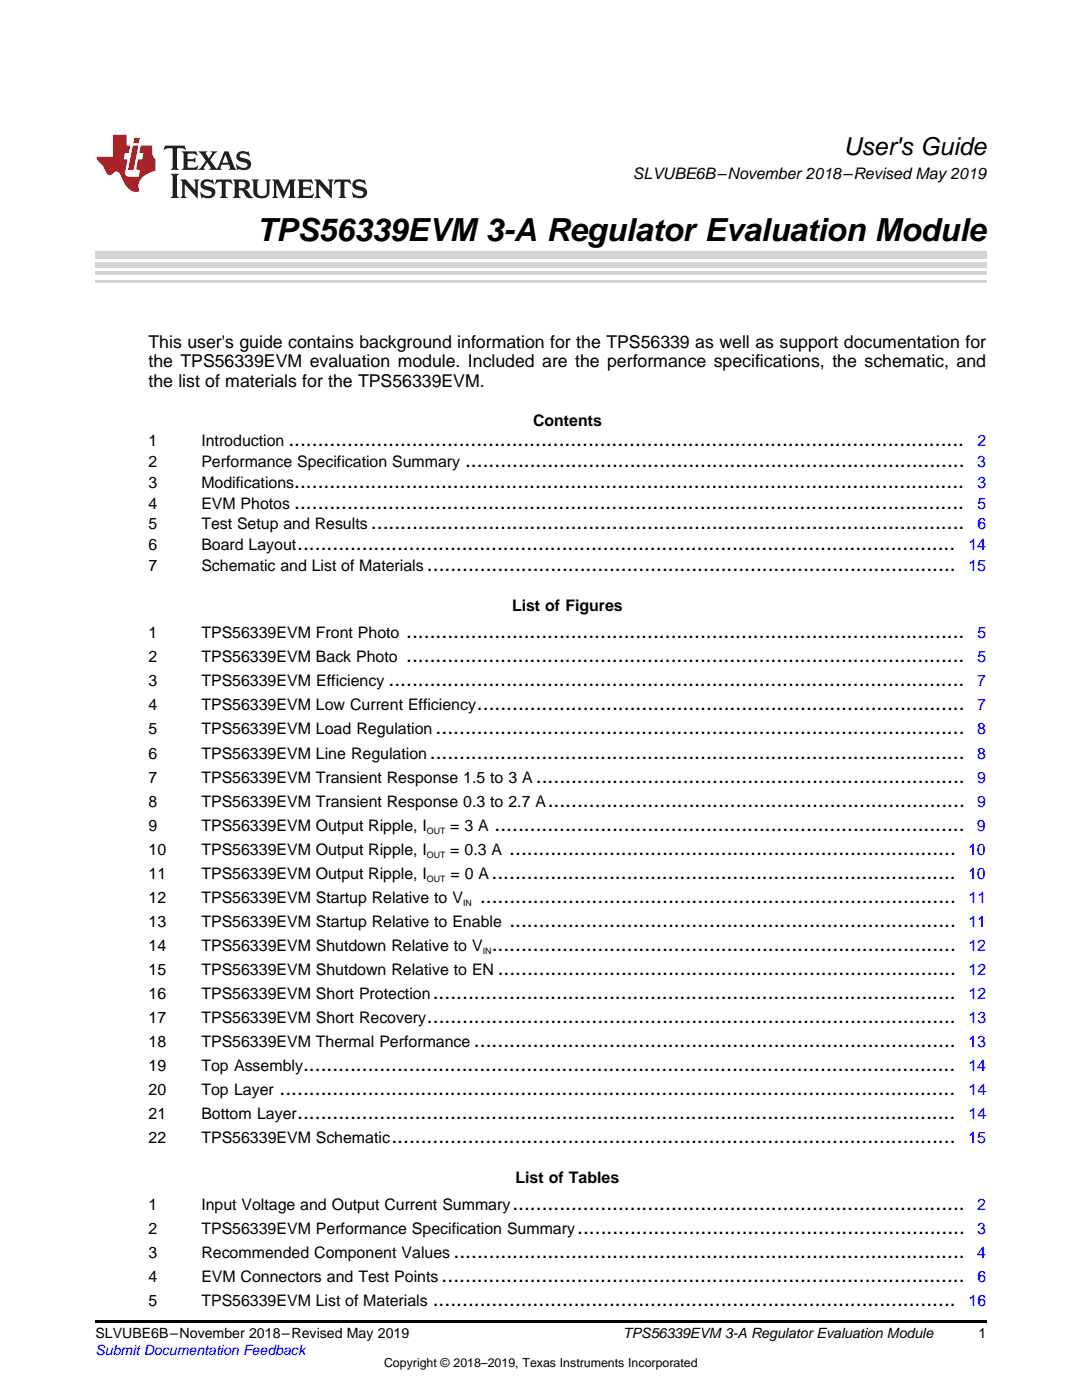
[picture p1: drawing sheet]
<svg xmlns="http://www.w3.org/2000/svg" width="216mm" height="279mm" viewBox="0 0 216 279" stroke-linecap="round" stroke-linejoin="round" font-family="sans-serif">
<defs><g id="words">
<text font-size="6.3" x="51.3" y="48">TPS56339EVM 3-A Regulator Evaluation Module</text>
<text font-size="4.9" x="168.3" y="30.9">User's Guide</text>
<g font-size="4.2">
<text x="57.5" y="89">...................................................................................................................</text>
<text x="92.8" y="93.2">.....................................................................................</text>
<text x="58.7" y="101.5">..................................................................................................................</text>
<text x="58.7" y="97.3">..................................................................................................................</text>
<text x="74" y="105.7">.....................................................................................................</text>
<text x="59.3" y="109.8">................................................................................................................</text>
<text x="85.2" y="114">..........................................................................................</text>
<text x="81.1" y="127.4">...............................................................................................</text>
<text x="77.5" y="137">..................................................................................................</text>
<text x="81.1" y="132.2">...............................................................................................</text>
<text x="95.2" y="141.8">...................................................................................</text>
<text x="86.9" y="146.6">..........................................................................................</text>
<text x="85.8" y="151.4">...........................................................................................</text>
<text x="106.9" y="156.2">.........................................................................</text>
<text x="109.3" y="161">.......................................................................</text>
<text x="98.7" y="165.8">................................................................................</text>
<text x="101.6" y="170.6">............................................................................</text>
<text x="98.1" y="175.4">...............................................................................</text>
<text x="95.8" y="180.2">.................................................................................</text>
<text x="101.6" y="185">............................................................................</text>
<text x="98.1" y="189.8">...............................................................................</text>
<text x="99.3" y="194.6">..............................................................................</text>
<text x="86.3" y="199.4">.........................................................................................</text>
<text x="85.2" y="204.2">..........................................................................................</text>
<text x="94.6" y="209">..................................................................................</text>
<text x="60.5" y="213.7">...............................................................................................................</text>
<text x="55.8" y="218.5">...................................................................................................................</text>
<text x="59.3" y="223.3">................................................................................................................</text>
<text x="78.1" y="228.1">................................................................................................</text>
<text x="102.2" y="241.5">.............................................................................</text>
<text x="90.5" y="251.1">.......................................................................................</text>
<text x="115.2" y="246.3">..................................................................</text>
<text x="88.1" y="255.9">.........................................................................................</text>
<text x="86.3" y="260.7">.........................................................................................</text>
</g>
<g font-size="3.5">
<text x="29.6" y="69.4">This user's guide contains background information for the TPS56339 as well as support documentation for</text>
<text x="29.6" y="73.3">the TPS56339EVM evaluation module. Included are the performance specifications, the schematic, and</text>
<text x="29.6" y="77.2">the list of materials for the TPS56339EVM.</text>
</g>
<g font-size="3.2">
<text x="126.3" y="35.7">SLVUBE6B–November 2018–Revised May 2019</text>
<text x="29.6" y="89">1</text>
<text x="40.2" y="89">Introduction</text>
<text x="106.4" y="84.9">Contents</text>
<text x="29.6" y="93.2">2</text>
<text x="40.2" y="93.2">Performance Specification Summary</text>
<text x="29.6" y="97.3">3</text>
<text x="29.6" y="101.5">4</text>
<text x="40.2" y="97.3">Modifications</text>
<text x="40.2" y="101.5">EVM Photos</text>
<text x="29.6" y="105.7">5</text>
<text x="40.2" y="105.7">Test Setup and Results</text>
<text x="29.6" y="109.8">6</text>
<text x="29.6" y="114">7</text>
<text x="40.2" y="109.8">Board Layout</text>
<text x="40.2" y="114">Schematic and List of Materials</text>
<text x="102.2" y="121.8">List of Figures</text>
<text x="29.6" y="127.4">1</text>
<text x="40.2" y="127.4">TPS56339EVM Front Photo</text>
<text x="29.6" y="132.2">2</text>
<text x="29.6" y="137">3</text>
<text x="40.2" y="132.2">TPS56339EVM Back Photo</text>
<text x="40.2" y="137">TPS56339EVM Efficiency</text>
<text x="29.6" y="141.8">4</text>
<text x="40.2" y="141.8">TPS56339EVM Low Current Efficiency</text>
<text x="29.6" y="146.6">5</text>
<text x="40.2" y="146.6">TPS56339EVM Load Regulation</text>
<text x="29.6" y="151.4">6</text>
<text x="40.2" y="151.4">TPS56339EVM Line Regulation</text>
<text x="29.6" y="156.2">7</text>
<text x="29.6" y="161">8</text>
<text x="40.2" y="156.2">TPS56339EVM Transient Response 1.5 to 3 A</text>
<text x="40.2" y="161">TPS56339EVM Transient Response 0.3 to 2.7 A</text>
<text x="29.6" y="165.8">9</text>
<text x="40.2" y="165.8">TPS56339EVM Output Ripple, I</text>
<text x="89.8" y="165.8">= 3 A</text>
<text x="29.6" y="170.6">10</text>
<text x="40.2" y="170.6">TPS56339EVM Output Ripple, I</text>
<text x="89.9" y="170.6">= 0.3 A</text>
<text x="29.6" y="175.4">11</text>
<text x="40.2" y="175.4">TPS56339EVM Output Ripple, I</text>
<text x="89.9" y="175.4">= 0 A</text>
<text x="29.6" y="180.2">12</text>
<text x="29.6" y="185">13</text>
<text x="40.2" y="180.2">TPS56339EVM Startup Relative to V</text>
<text x="40.2" y="185">TPS56339EVM Startup Relative to Enable</text>
<text x="29.6" y="189.8">14</text>
<text x="40.2" y="189.8">TPS56339EVM Shutdown Relative to V</text>
<text x="29.6" y="194.6">15</text>
<text x="40.2" y="194.6">TPS56339EVM Shutdown Relative to EN</text>
<text x="29.6" y="199.4">16</text>
<text x="40.2" y="199.4">TPS56339EVM Short Protection</text>
<text x="29.6" y="204.2">17</text>
<text x="29.6" y="209">18</text>
<text x="40.2" y="204.2">TPS56339EVM Short Recovery</text>
<text x="40.2" y="209">TPS56339EVM Thermal Performance</text>
<text x="29.6" y="213.7">19</text>
<text x="40.2" y="213.7">Top Assembly</text>
<text x="29.6" y="218.5">20</text>
<text x="40.2" y="218.5">Top Layer</text>
<text x="29.6" y="223.3">21</text>
<text x="40.2" y="223.3">Bottom Layer</text>
<text x="29.6" y="228.1">22</text>
<text x="40.2" y="228.1">TPS56339EVM Schematic</text>
<text x="102.9" y="236">List of Tables</text>
<text x="29.6" y="241.5">1</text>
<text x="40.2" y="241.5">Input Voltage and Output Current Summary</text>
<text x="29.6" y="246.3">2</text>
<text x="29.6" y="251.1">3</text>
<text x="40.2" y="246.3">TPS56339EVM Performance Specification Summary</text>
<text x="40.2" y="251.1">Recommended Component Values</text>
<text x="29.6" y="255.9">4</text>
<text x="40.2" y="255.9">EVM Connectors and Test Points</text>
<text x="29.6" y="260.7">5</text>
<text x="40.2" y="260.7">TPS56339EVM List of Materials</text>
</g>
<g font-size="3.2" fill="#00f">
<text x="195" y="89">2</text>
<text x="195" y="93.2">3</text>
<text x="195" y="97.3">3</text>
<text x="195" y="101.5">5</text>
<text x="195" y="105.7">6</text>
<text x="193.2" y="114">15</text>
<text x="193.2" y="109.8">14</text>
<text x="195" y="127.4">5</text>
<text x="195" y="137">7</text>
<text x="195" y="132.2">5</text>
<text x="195" y="141.8">7</text>
<text x="195" y="146.6">8</text>
<text x="195" y="151.4">8</text>
<text x="195" y="156.2">9</text>
<text x="195" y="161">9</text>
<text x="194.9" y="165.8">9</text>
<text x="193.2" y="170.6">10</text>
<text x="193.2" y="175.4">10</text>
<text x="193.2" y="185">11</text>
<text x="193.3" y="180.2">11</text>
<text x="193.2" y="189.8">12</text>
<text x="193.3" y="194.6">12</text>
<text x="193.3" y="199.4">12</text>
<text x="193.2" y="209">13</text>
<text x="193.3" y="204.2">13</text>
<text x="193.2" y="213.7">14</text>
<text x="193.3" y="218.5">14</text>
<text x="193.3" y="223.3">14</text>
<text x="193.2" y="228.1">15</text>
<text x="195" y="241.5">2</text>
<text x="195" y="246.3">3</text>
<text x="195" y="251.1">4</text>
<text x="195" y="255.9">6</text>
<text x="193.3" y="260.7">16</text>
</g>
<g font-size="2.8">
<text x="19" y="267.1">SLVUBE6B–November 2018–Revised May 2019</text>
<text x="124.4" y="267.1">TPS56339EVM 3-A Regulator Evaluation Module</text>
<text x="195.3" y="267">1</text>
</g>
<text font-size="2.8" fill="#00f" x="19" y="270.4">Submit Documentation Feedback</text>
<text font-size="2.5" x="76.6" y="272.7">Copyright © 2018–2019, Texas Instruments Incorporated</text>
<g font-size="1.8">
<text x="85.2" y="166.4">OUT</text>
<text x="85.2" y="171.2">OUT</text>
<text x="85.2" y="176">OUT</text>
<text x="92.4" y="180.8">IN</text>
<text x="96.3" y="190.4">IN</text>
</g>
</g></defs>
<path d="M19 263.5h177.8v.6h-177.8z" fill="#000"/>
<path d="M19 56.1h177.8" fill="none" stroke="#d4d4d4" stroke-width=".42"/>
<g fill="#d4d4d4">
<path d="M19 54.2h177.8v.7h-177.8z"/>
<path d="M19 52.4h177.8v1h-177.8z"/>
<path d="M19 50.3h177.8v1.4h-177.8z"/>
</g>
<path d="M32.9 29.1l-.3 .9h.1a1.64 1.64 0 0 1 1.7-.3l.1 3.6-.4 .6h1.6l-.4-.6v-3.5v-.1l.4-.1a1.36 1.36 0 0 1 1.3 .4h.1l-.3-.9zM36.3 30.2l.3 .3v.3v2.5v.3l-.3 .3h3l.3-.9h-.1a1.87 1.87 0 0 1-2 .4l-.1-1.2h1.2l.4 .3v-1.1l-.4 .3-1.2 .1 .1-1.1 .2-.1a1.66 1.66 0 0 1 1.7 .5l.1-.1-.3-.8zM39.6 30.2l1.5 1.9-.9 1.2-.7 .6h1.4l-.3-.3 .7-1.2 .8 1.2-.3 .3h2.5l-.3-.3 .2-.7h1.5l.2 .6-.3 .4h1.6l-.4-.5-1.2-3.2h-.8l-1.2 2.9-.4 .6-1.3-1.8 .9-1.1 .6-.6h-1.4l.3 .3-.6 1.1-.6-1 .2-.4zM45 30.8l.6 1.7h-1.2zM47.4 30.6a1.04 1.04 0 0 0-.2 1.1 1.04 1.04 0 0 0 1 .6l1 .2a.5 .5 0 0 1 .2 .6 .5 .5 0 0 1-.5 .4 1.76 1.76 0 0 1-1.7-.8l-.1 .1 .3 1.1 .2-.1a2.54 2.54 0 0 0 2.2-.3 1.12 1.12 0 0 0 .2-1.2 1.12 1.12 0 0 0-1-.6l-1-.3a.4 .4 0 0 1-.2-.4 .4 .4 0 0 1 .4-.3 1.6 1.6 0 0 1 1.6 .5h.1l-.3-1-.3 .2-.2-.1a1.62 1.62 0 0 0-1.7 .3zM34.1 34.7l.3 .3 .1 .3v3.6l-.1 .3-.3 .3h1.6l-.3-.3-.1-.3v-3.6l.1-.3 .3-.3zM36 35.8l.4 .6v2.5l-.1 .3-.3 .3h1.2l-.3-.6v-2.1l2.6 2.8v-3.2l.3-.6h-1.2l.3 .4 .1 1.7-1.9-2.1zM40.3 36.2a1.04 1.04 0 0 0-.2 1.1 1.04 1.04 0 0 0 .9 .6l1 .3a.5 .5 0 0 1 .2 .5 .5 .5 0 0 1-.4 .4 1.76 1.76 0 0 1-1.8-.7h-.1l.3 1.1 .2-.1a2.55 2.55 0 0 0 2.3-.3 1.12 1.12 0 0 0 .2-1.2 1.12 1.12 0 0 0-1-.6l-1-.3a.41 .41 0 0 1-.2-.4 .41 .41 0 0 1 .4-.3 1.6 1.6 0 0 1 1.5 .5h.1l-.3-1-.2 .2-.2-.1a1.64 1.64 0 0 0-1.7 .3zM43.2 35.8l-.3 1h.1a.95 .95 0 0 1 1.2-.5v2.6v.3l-.4 .3h1.6l-.3-.3-.1-.3v-2.4l.3-.2a1.02 1.02 0 0 1 1 .5h.1l-.3-1zM46.5 35.8l.3 .4v.2v2.5v.3l-.3 .3h1.5l-.3-.3-.1-1.2a.9 .9 0 0 1 1.2 .8 1.07 1.07 0 0 0 1.7 .6 1.97 1.97 0 0 1-1.1-1.3l-.5-.3a.98 .98 0 0 0 1-1 .98 .98 0 0 0-1-.9zM47.7 36.3h.2a.81 .81 0 0 1 1.1 .6 .64 .64 0 0 1-.7 .7h-.7zM50.2 35.8l.3 .4 .1 .2v1.9a1.59 1.59 0 0 0 2.1 1.2 1.15 1.15 0 0 0 1.1-1.2v-2.1l.3-.4h-1.2l.3 .6v1.9a.97 .97 0 0 1-.7 .9 .97 .97 0 0 1-1.1-.6l-.1-2.2 .1-.2 .3-.4zM54.3 35.8l.3 .4 .1 .2v2.5l-.4 .6h1.2l-.4-.6v-2.3l1.4 3 1.4-3v2.3l-.4 .6h1.5l-.3-.3v-.3v-2.5v-.2l.3-.4h-1.3l-1 2.4-1.1-2.4zM59.3 35.8l.3 .4 .1 .2v2.5l-.1 .3-.3 .3h3l.4-.8-.1-.1a1.88 1.88 0 0 1-2.1 .4v-1.2h1.2l.3 .3v-1l-.3 .2-1.2 .1v-1l.3-.1a1.66 1.66 0 0 1 1.6 .4h.1l-.3-.9zM62.8 35.8l.3 .6v2.5v.3l-.3 .3h1.2l-.4-.6v-2.1l2.6 2.8v-3.2l.3-.6h-1.1l.3 .4v1.7l-1.8-2.1zM66.9 35.8l-.3 1h.1a.95 .95 0 0 1 1.2-.5v2.6v.3l-.4 .3h1.6l-.3-.3-.1-.3v-2.4l.3-.2a1.02 1.02 0 0 1 1 .5h.1l-.3-1zM70.6 36.2a1.04 1.04 0 0 0-.2 1.1 1.04 1.04 0 0 0 .9 .6l1 .3a.5 .5 0 0 1 .2 .5 .5 .5 0 0 1-.4 .4 1.75 1.75 0 0 1-1.8-.7h-.1l.3 1.1 .2-.1a2.56 2.56 0 0 0 2.3-.3 1.12 1.12 0 0 0 .2-1.2 1.12 1.12 0 0 0-1-.6l-1-.3a.4 .4 0 0 1-.2-.4 .4 .4 0 0 1 .4-.3 1.6 1.6 0 0 1 1.5 .5h.1l-.3-1-.2 .2-.2-.1a1.64 1.64 0 0 0-1.7 .3z" fill="#231f20"/>
<path d="M22.5 26.9v4.4h-3.2a2.57 2.57 0 0 0 1.2 1.7l.4 .8a1.22 1.22 0 0 0 1.3 1.1l.2-.2a.9 .9 0 0 1 1-.5 .9 .9 0 0 1 .7 .9l.5 1.1a2.58 2.58 0 0 0 3.3 1.9 2.35 2.35 0 0 1 .9-3.1l1.1-.6 1.1-.3v-2.3a1.45 1.45 0 0 1-.6-1.3v-1.5h-2.3l-.3 1.5h.8l-.2 1.3h-.9l-.3 1.6 .1 .4 .7 .1-.3 1.4h-1.1a1.52 1.52 0 0 1-1.7-.6l.6-2.9h-.8l.2-1.3h.8l.3-1.5h-.7v-2.1zM26.5 29l-1 4.9h1.2l.9-4.9zM26.8 27.5l-.2 1.1h1.1l.2-1.1z" fill="#ee1d23"/>
<use href="#words"/>
</svg>
